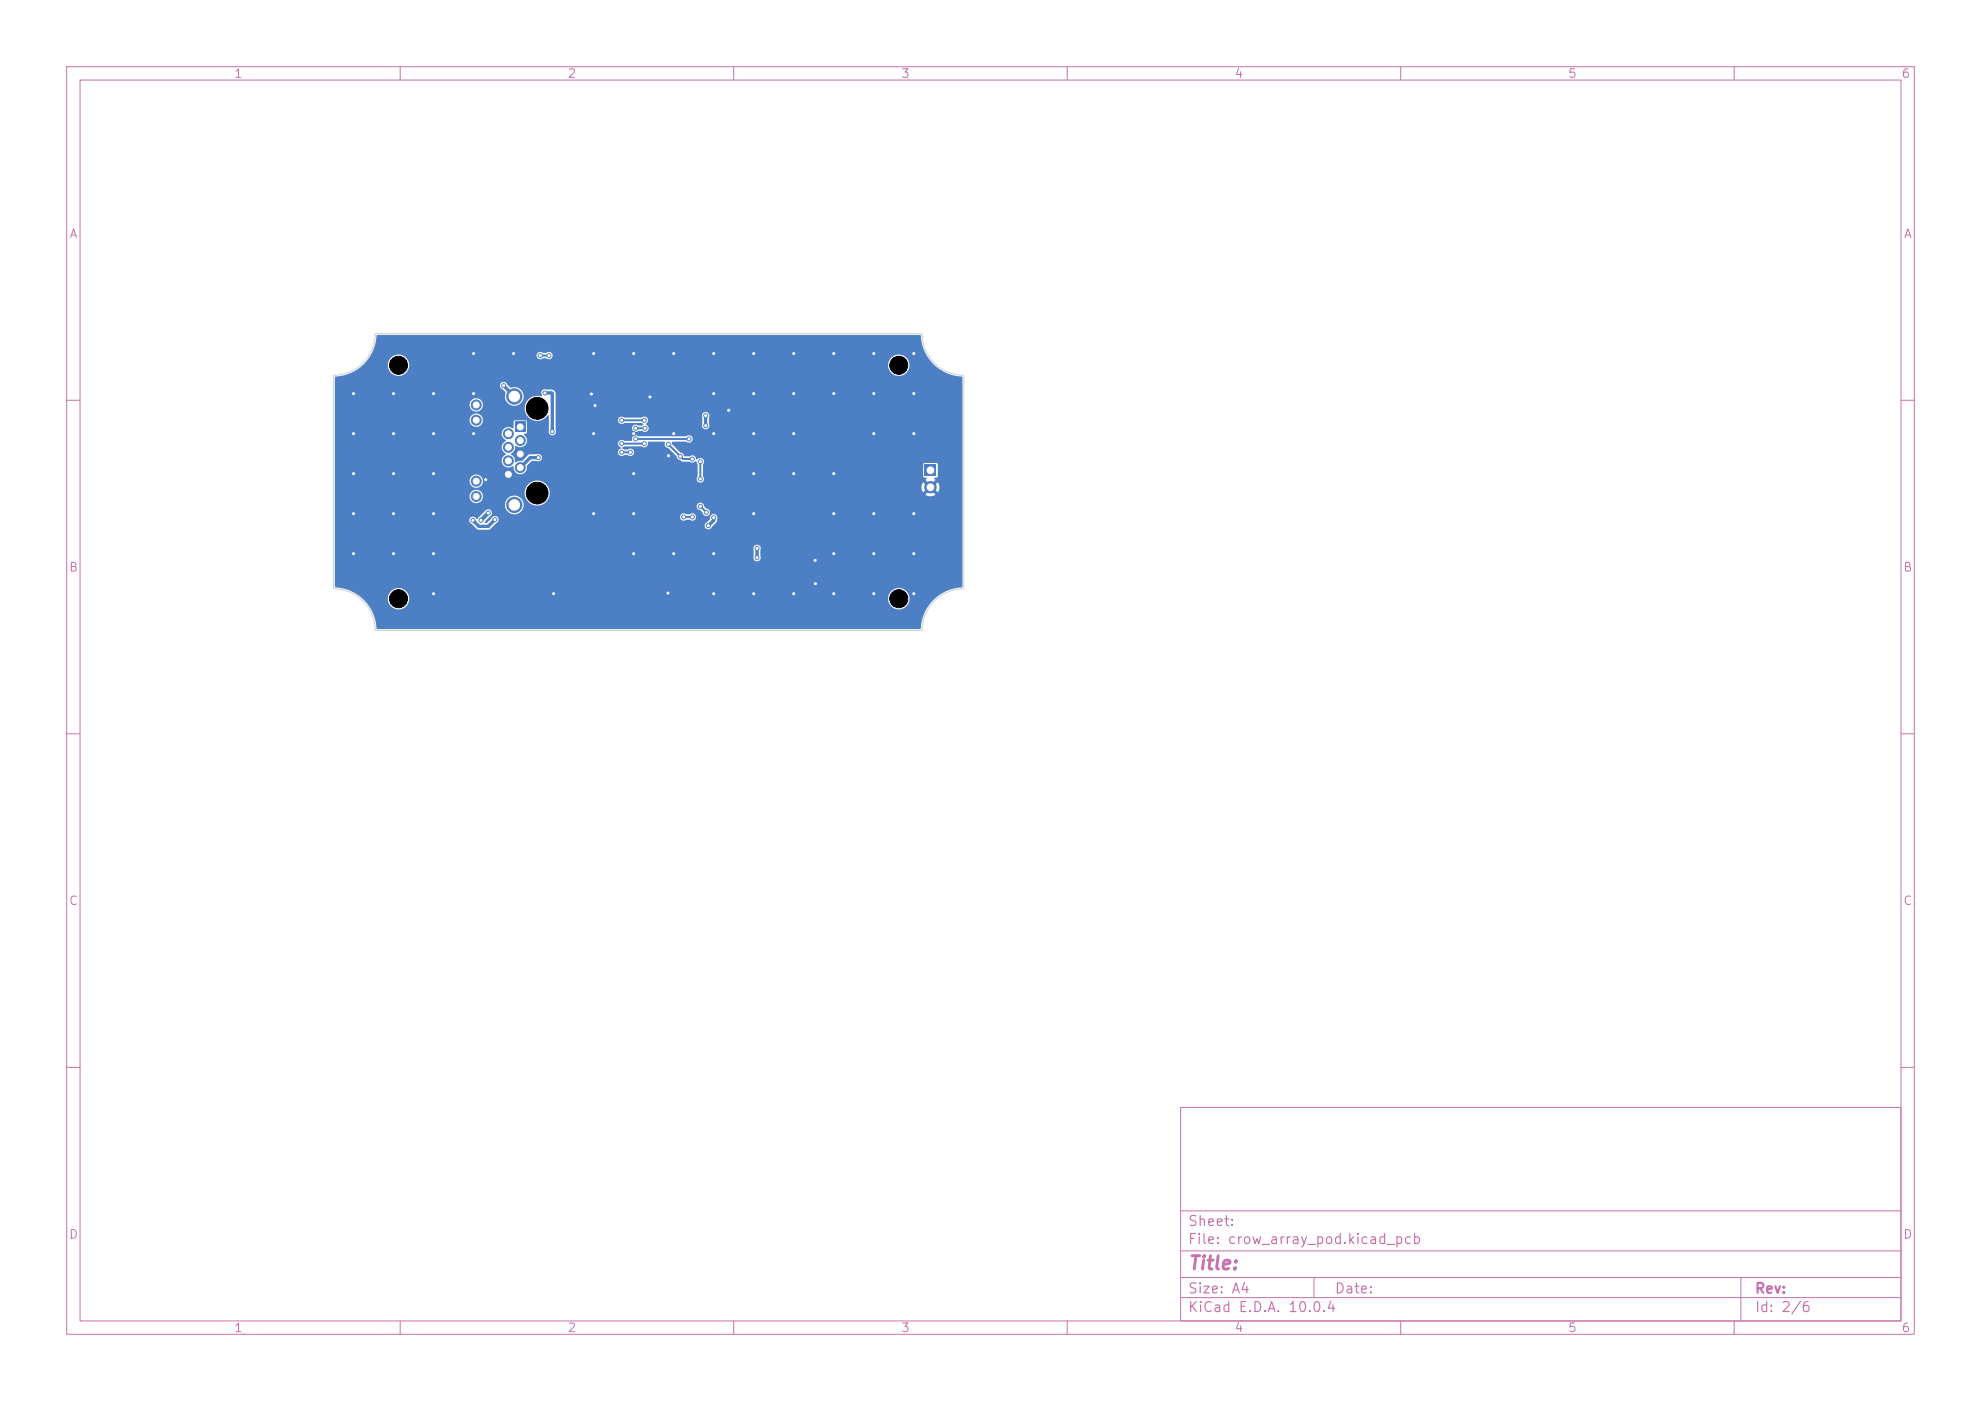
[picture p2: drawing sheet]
<svg xmlns="http://www.w3.org/2000/svg" width="297mm" height="210mm" viewBox="0 0 297 210" stroke-linecap="round" stroke-linejoin="round" font-family="sans-serif">
<defs><g id="words">
<text font-size="2" fill="#c872ab" x="178" y="190.8">Title:</text>
<g font-size="1.5" fill="#c872ab">
<text x="178" y="184.2">Sheet:</text>
<text x="178" y="186.9">File: crow_array_pod.kicad_pcb</text>
<text x="178" y="197.1">KiCad E.D.A. 10.0.4</text>
<text x="178" y="194.3">Size: A4</text>
<text x="200" y="194.3">Date:</text>
<text x="263" y="194.3">Rev:</text>
<text x="263" y="197.1">Id: 2/6</text>
</g>
<g font-size="1.3" fill="#c872ab">
<text x="35" y="12">1</text>
<text x="85" y="12">2</text>
<text x="135" y="12">3</text>
<text x="185" y="12">4</text>
<text x="235" y="12">5</text>
<text x="285" y="12">6</text>
<text x="10.3" y="36">A</text>
<text x="285.4" y="36">A</text>
<text x="10.3" y="86">B</text>
<text x="285.3" y="86">B</text>
<text x="10.3" y="136">C</text>
<text x="285.3" y="136">C</text>
<text x="10.3" y="186">D</text>
<text x="285.3" y="186">D</text>
<text x="35" y="200">1</text>
<text x="85" y="200">2</text>
<text x="135" y="200">3</text>
<text x="185" y="200">4</text>
<text x="235" y="200">5</text>
<text x="285" y="200">6</text>
</g>
</g></defs>
<g fill="none" stroke="#c872ab" stroke-width=".15">
<path d="M10 10h277v190h-277zM12 12h273v186h-273zM60 10v2M110 10v2M160 10v2M210 10v2M260 10v2M10 60h2M285 60h2M10 110h2M285 110h2M10 160h2"/>
<path d="M177 166h108v32h-108zM285 160h2M60 198v2M110 198v2M160 198v2M177 194.5h108M177 191.5h108M177 187.5h108M177 181.5h108M197 191.5v3M210 198v2M260 198v2"/>
<path d="M261 191.5v6.5"/>
</g>
<path d="M77.3 63.3h1.4v1.5h-1.4z" fill="#4d7fc4"/>
<g fill="#4d7fc4" stroke="#4d7fc4" stroke-width=".15">
<circle cx="76.2" cy="65" r=".75"/>
<circle cx="78" cy="66" r=".75"/>
<circle cx="76.2" cy="67" r=".75"/>
<circle cx="78" cy="68.1" r=".75"/>
<circle cx="76.2" cy="69.1" r=".75"/>
<circle cx="78" cy="70.1" r=".75"/>
<circle cx="76.2" cy="71.1" r=".75"/>
<circle cx="71.4" cy="60.7" r=".75"/>
<circle cx="71.4" cy="63" r=".75"/>
<circle cx="71.4" cy="72.1" r=".75"/>
<circle cx="71.4" cy="74.4" r=".75"/>
<circle cx="77.1" cy="59.4" r="1.15"/>
<circle cx="77.1" cy="75.7" r="1.15"/>
</g>
<path d="M138.6 69.7h1.7v1.7h-1.7z" fill="#4d7fc4"/>
<g fill="#4d7fc4" stroke="#4d7fc4" stroke-width=".15">
<circle cx="139.5" cy="73" r=".85"/>
<circle cx="73.2" cy="76.9" r=".3"/>
<circle cx="72.1" cy="78" r=".3"/>
<circle cx="95.3" cy="64.2" r=".3"/>
<circle cx="96.7" cy="64.2" r=".3"/>
<circle cx="105" cy="69.2" r=".3"/>
<circle cx="105.9" cy="76.8" r=".3"/>
<circle cx="105" cy="71.8" r=".3"/>
<circle cx="105" cy="75.9" r=".3"/>
<circle cx="137" cy="77" r=".3"/>
<circle cx="65" cy="59" r=".3"/>
<circle cx="65" cy="89" r=".3"/>
<circle cx="107" cy="65" r=".3"/>
<circle cx="95" cy="53" r=".3"/>
<circle cx="53" cy="83" r=".3"/>
<circle cx="137" cy="53" r=".3"/>
<circle cx="113" cy="71" r=".3"/>
<circle cx="53" cy="65" r=".3"/>
<circle cx="95" cy="83" r=".3"/>
<circle cx="131" cy="59" r=".3"/>
<circle cx="125" cy="53" r=".3"/>
<circle cx="119" cy="71" r=".3"/>
<circle cx="59" cy="83" r=".3"/>
<circle cx="72.8" cy="71.9" r=".3"/>
<circle cx="131" cy="77" r=".3"/>
<circle cx="107" cy="83" r=".3"/>
<circle cx="125" cy="59" r=".3"/>
<circle cx="137" cy="89" r=".3"/>
<circle cx="122.2" cy="87.5" r=".3"/>
<circle cx="65" cy="83" r=".3"/>
<circle cx="59" cy="65" r=".3"/>
<circle cx="95" cy="71" r=".3"/>
<circle cx="107" cy="53" r=".3"/>
<circle cx="97.4" cy="59.5" r=".3"/>
<circle cx="100.1" cy="88.9" r=".3"/>
<circle cx="122.2" cy="84" r=".3"/>
<circle cx="71" cy="59" r=".3"/>
<circle cx="125" cy="89" r=".3"/>
<circle cx="107" cy="89" r=".3"/>
<circle cx="137" cy="59" r=".3"/>
<circle cx="83" cy="89" r=".3"/>
<circle cx="89" cy="53" r=".3"/>
<circle cx="59" cy="77" r=".3"/>
<circle cx="101" cy="65" r=".3"/>
<circle cx="89.2" cy="60.8" r=".3"/>
<circle cx="125" cy="77" r=".3"/>
<circle cx="65" cy="65" r=".3"/>
<circle cx="101" cy="53" r=".3"/>
<circle cx="113" cy="89" r=".3"/>
<circle cx="101" cy="83" r=".3"/>
<circle cx="113" cy="53" r=".3"/>
<circle cx="88.7" cy="59.1" r=".3"/>
<circle cx="119" cy="65" r=".3"/>
<circle cx="131" cy="83" r=".3"/>
<circle cx="113" cy="65" r=".3"/>
<circle cx="59" cy="59" r=".3"/>
<circle cx="71" cy="65" r=".3"/>
<circle cx="100.2" cy="68.3" r=".3"/>
<circle cx="113" cy="77" r=".3"/>
<circle cx="71" cy="53" r=".3"/>
<circle cx="131" cy="65" r=".3"/>
<circle cx="131" cy="53" r=".3"/>
<circle cx="89" cy="77" r=".3"/>
<circle cx="95" cy="77" r=".3"/>
<circle cx="77" cy="53" r=".3"/>
<circle cx="125" cy="71" r=".3"/>
<circle cx="125" cy="83" r=".3"/>
<circle cx="119" cy="89" r=".3"/>
<circle cx="119" cy="59" r=".3"/>
<circle cx="119" cy="53" r=".3"/>
<circle cx="137" cy="83" r=".3"/>
<circle cx="53" cy="77" r=".3"/>
<circle cx="107" cy="59" r=".3"/>
<circle cx="95" cy="65" r=".3"/>
<circle cx="109.2" cy="61.5" r=".3"/>
<circle cx="89" cy="65" r=".3"/>
<circle cx="65" cy="71" r=".3"/>
<circle cx="65" cy="77" r=".3"/>
<circle cx="137" cy="65" r=".3"/>
<circle cx="131" cy="89" r=".3"/>
<circle cx="53" cy="71" r=".3"/>
<circle cx="113" cy="59" r=".3"/>
<circle cx="59" cy="71" r=".3"/>
<circle cx="53" cy="59" r=".3"/>
<circle cx="75.5" cy="57.8" r=".3"/>
<circle cx="81.7" cy="58.9" r=".3"/>
<circle cx="82.8" cy="64.7" r=".3"/>
<circle cx="93.2" cy="67.8" r=".3"/>
<circle cx="82.3" cy="53.3" r=".3"/>
<circle cx="94.5" cy="67.8" r=".3"/>
<circle cx="81" cy="53.3" r=".3"/>
<circle cx="80.7" cy="68.6" r=".3"/>
<circle cx="74.2" cy="77.9" r=".3"/>
<circle cx="70.9" cy="78" r=".3"/>
<circle cx="105.8" cy="62.3" r=".3"/>
<circle cx="107" cy="77.6" r=".3"/>
<circle cx="106.2" cy="78.8" r=".3"/>
<circle cx="105.8" cy="63.8" r=".3"/>
<circle cx="103.8" cy="77.5" r=".3"/>
<circle cx="102.5" cy="77.5" r=".3"/>
<circle cx="96.6" cy="63" r=".3"/>
<circle cx="93.2" cy="63" r=".3"/>
<circle cx="96.6" cy="66.5" r=".3"/>
<circle cx="93.2" cy="66.5" r=".3"/>
<circle cx="113.5" cy="82.2" r=".3"/>
<circle cx="113.5" cy="83.6" r=".3"/>
<circle cx="95.3" cy="65.8" r=".3"/>
<circle cx="103.3" cy="65.8" r=".3"/>
<circle cx="102" cy="68.4" r=".3"/>
<circle cx="100.2" cy="66.6" r=".3"/>
<circle cx="103.8" cy="68.8" r=".3"/>
</g>
<path d="M73.2 76.9l-1.1 1.1" fill="none" stroke="#4d7fc4" stroke-width=".6"/>
<path d="M81 53.3h1.3M93.2 67.8h1.3M93.2 63h3.4M93.2 66.5h3.4M95.3 64.2h1.4M95.3 65.8h8M100.2 66.6l2.2 2.2h1.4M102.5 77.5h1.3M105 69.2v2.6M105 75.9l.9 .9" fill="none" stroke="#4d7fc4" stroke-width=".3"/>
<path d="M75.5 57.8l1.6 1.6M81.7 58.9h1l.1 .1v5.7M74.2 77.9l-1 1h-1.4l-.9-.9M80.7 68.6h-1.2l-1.5 1.5M105.8 62.3v1.5M107 77.6v.4l-.8 .8M113.5 82.2v1.4" fill="none" stroke="#4d7fc4" stroke-width=".5"/>
<path d="M56.5 50.2h81.5a6.7 6.7 0 0 0 6.3 6.3l-.1 31.5a6.6 6.6 0 0 0-6.2 6.3l-81.5-.1a6.5 6.5 0 0 0-2.3-4.6h3.9v.3a1.61 1.61 0 0 0 1.8 1.5 1.61 1.61 0 0 0 1.5-1.8h71.7v.3a1.61 1.61 0 0 0 2.5 1.2 1.61 1.61 0 0 0 0-2.7 1.61 1.61 0 0 0-2.5 1.2h-71.7l-.1-.2a1.61 1.61 0 0 0-1.7-1.3 1.61 1.61 0 0 0-1.5 1.5h-3.9l-.4-.3a7.4 7.4 0 0 0-3.6-1.3v-5.9h62.7l.1 1.2a.56 .56 0 0 0 .5 .9 .56 .56 0 0 0 .5-.9v-.9a.56 .56 0 0 0-.4-.7 .56 .56 0 0 0-.7 .4h-62.7v-4.2h20.1l.2 .4 1 1 .2 .1h1.7l.7-.7h31.5v.2a.56 .56 0 0 0 .6 .5 .56 .56 0 0 0 .5-.4l.7-.7 .1-.4a.59 .59 0 0 0-.5-.9 .59 .59 0 0 0-.6 .9l-.6 .6-.2 .2h-31.5l.3-.3a.55 .55 0 0 0 .4-.5 .55 .55 0 0 0-.3-.5h27.4v.2a.59 .59 0 0 0 1 .3h.5a.56 .56 0 0 0 .8-.1 .56 .56 0 0 0 0-.7 .56 .56 0 0 0-.8 0h-.6a.56 .56 0 0 0-.9 .3h-27.5a.57 .57 0 0 0-.7 .3l-.7 .7-.3-.1 .9-1.1a.56 .56 0 0 0 0-.7 .56 .56 0 0 0-.7 0l-1.3 1.3h-.2a.55 .55 0 0 0-.6-.3 .55 .55 0 0 0-.5 .4h-20.1v-2.3h25.5v.2a1.4 1.4 0 0 0 1.4 1.3 1.4 1.4 0 0 0 1.4-1.3h25.9v.2a.63 .63 0 0 0 .6 .5l.3 .3a.56 .56 0 0 0 .7 .5 .56 .56 0 0 0 .5-.6 .56 .56 0 0 0-.6-.5l-.3-.3a.56 .56 0 0 0-.6-.6 .56 .56 0 0 0-.6 .5h-25.9a1.4 1.4 0 0 0-1.3-1.5 1.4 1.4 0 0 0-1.5 1.3h-25.5v-1.1h20.2v.2a1.01 1.01 0 0 0 1.5 .6 1.01 1.01 0 0 0 .3-1.5h6.5v.2a1.88 1.88 0 0 0 2.4 1.7 1.88 1.88 0 0 0 1-2.8h56.1v.5l.2 .4 .6-.6 .4 .3-.6 .7a1.34 1.34 0 0 0 1.5 0l-.7-.7 .4-.3 .7 .5a1.34 1.34 0 0 0-.1-1.4l-.6 .6-.4-.3 .7-.7-.2-.1v-.1l.3-.1 .2-.2-.1-1.9-1.9-.1-.2 .2v1.8l.2 .2 .3 .1-.2 .2 .7 .7-.4 .3-.6-.6-.2 .6h-56.1a1.88 1.88 0 0 0-2-.8 1.88 1.88 0 0 0-1.4 1.7h-6.5a1.01 1.01 0 0 0-1.2-.3 1.01 1.01 0 0 0-.6 1h-20.2v-2.3h20.2v.2a1.01 1.01 0 0 0 1.7 .5 1.01 1.01 0 0 0-.3-1.7 1.01 1.01 0 0 0-1.4 1h-20.2v-7.1h25l.1 .4 .5 .5v.1a1.08 1.08 0 0 0-.6 1 1.08 1.08 0 0 0 .7 1 1.05 1.05 0 0 0-.6 1.3 1.05 1.05 0 0 0 1.2 .6l.4-.1a1.06 1.06 0 0 0 1.1 1.2 1.06 1.06 0 0 0 1-1.3l.7-.7h.8a.56 .56 0 0 0 .8-.5 .56 .56 0 0 0-.9-.5h-1.1l-1.1 1h-.5l-.4 .2-.1-.1a1.28 1.28 0 0 0-.6-1.1l.1-.1a1.24 1.24 0 0 0 .6-1.2h.1a1 1 0 0 0 1.5-.4h13.7l.2 .4 .3 .3v.2a.57 .57 0 0 0-.4 .8 .57 .57 0 0 0 .9 .1h.5a.56 .56 0 0 0 .8-.1 .56 .56 0 0 0 0-.7 .56 .56 0 0 0-.8 0h-.5l-.3-.2v-.1l.3-.2h2.6a.62 .62 0 0 0 .7 .1 .62 .62 0 0 0 .3-.8h2.4a.85 .85 0 0 0 .6 1l1.2 1.2a.93 .93 0 0 0 .7 .6l.2 .2h1.1a.7 .7 0 0 0 1-.1l.2 .5v1.8a.56 .56 0 0 0 .1 .8 .56 .56 0 0 0 .7 0 .56 .56 0 0 0 0-.8v-1.8a.58 .58 0 0 0-.1-.8 .58 .58 0 0 0-.8 .1l-.1-.1a.6 .6 0 0 0-.4-.5 .6 .6 0 0 0-.6 .1h-.8l-.3-.4-.3-.2-1.2-1.2-.1-.3 .1-.1h2.1a.57 .57 0 0 0 .8 0 .57 .57 0 0 0 0-.8 .57 .57 0 0 0-.8 0h-7.2a.6 .6 0 0 0-.8 0 .6 .6 0 0 0-.2 .7h-1.2a.56 .56 0 0 0-.9 .3h-13.7l.1-.1a1.22 1.22 0 0 0-.5-1.2l.4-.2 .1-.1v-1.6l-.2-.2h-1.6l-.2 .2-.1 1a1.06 1.06 0 0 0-1.1-.1 1.06 1.06 0 0 0-.6 1h-25v-2h20.2v.2a1.01 1.01 0 0 0 1.7 .4 1.01 1.01 0 0 0-.3-1.7 1.01 1.01 0 0 0-1.4 1.1h-20.2v-2.3h20.2v.2a1 1 0 0 0 .9 .7 1 1 0 0 0 1-.6h6.4v.2a1.89 1.89 0 0 0 1.4 1.7 1.89 1.89 0 0 0 2-.8l.2 .2v2.1a.56 .56 0 0 0 .5 .8 .56 .56 0 0 0 .5-.9v-1.5h9.3a.58 .58 0 0 0 .4 .6 .58 .58 0 0 0 .6-.1h2.6l.3 .2-.2 .2h-.6a.57 .57 0 0 0-.8 0 .57 .57 0 0 0 0 .8 .57 .57 0 0 0 .8 0h.6a.58 .58 0 0 0 .9-.2 .58 .58 0 0 0-.4-.8 .6 .6 0 0 0 .3-.9 .6 .6 0 0 0-.9-.1h-2.7a.56 .56 0 0 0-.9 .3h-9.3v-.7h21.9l.1 1.4a.56 .56 0 0 0 .5 .8 .56 .56 0 0 0 .5-.9v-1a.56 .56 0 0 0-.4-.7 .56 .56 0 0 0-.7 .4h-21.9v-3.3a.69 .69 0 0 0-.5-.5h-.9a.57 .57 0 0 0-.7 .2 .57 .57 0 0 0 .1 .7l-.1 .1a1.93 1.93 0 0 0-2.5 1.7l-6.4-.1a1 1 0 0 0-.8-1.3 1 1 0 0 0-1.1 1.1h-20.2v-3.1h24.7l.2 .4 .7 .7a1.42 1.42 0 0 0 1.1 2 1.42 1.42 0 0 0 1.6-1.6 1.42 1.42 0 0 0-1.9-1.1l-.6-.5a.56 .56 0 0 0-.6-.4 .56 .56 0 0 0-.5 .5h-24.7v-1.2l.5-.1a6.4 6.4 0 0 0 3.8-1.8h3.6v.3a1.61 1.61 0 0 0 1.8 1.5 1.61 1.61 0 0 0 1.5-1.8h71.7v.3a1.61 1.61 0 0 0 2.5 1.2 1.61 1.61 0 0 0 0-2.7 1.61 1.61 0 0 0-2.5 1.2h-71.7l-.1-.2a1.59 1.59 0 0 0-1.1-1.2h20.2v.2a.59 .59 0 0 0 1 .3h.5a.56 .56 0 0 0 .8-.1 .56 .56 0 0 0-.1-.7 .56 .56 0 0 0-.7 0h-.6a.56 .56 0 0 0-.9 .3h-20.3a1.61 1.61 0 0 0-2 1.4h-3.6h.1a6.6 6.6 0 0 0 1.9-4.4z" fill="#4d7fc4"/>
<path d="M138.2 50a6.2 6.2 0 0 0 6.3 6.3v32a6.2 6.2 0 0 0-6.3 6.2M138.2 50h-81.9a6.2 6.2 0 0 1-6.3 6.3v32a6.2 6.2 0 0 1 6.3 6.2h81.9" fill="none" stroke="#d0d2cd" stroke-width=".15"/>
<g fill="#fff" stroke="#fff" stroke-width=".15">
<circle cx="73.2" cy="76.9" r=".15"/>
<circle cx="72.1" cy="78" r=".15"/>
<circle cx="95.3" cy="64.2" r=".15"/>
<circle cx="96.7" cy="64.2" r=".15"/>
<circle cx="105" cy="69.2" r=".15"/>
<circle cx="105.9" cy="76.8" r=".15"/>
<circle cx="105" cy="71.8" r=".15"/>
<circle cx="105" cy="75.9" r=".15"/>
<circle cx="137" cy="77" r=".15"/>
<circle cx="65" cy="59" r=".15"/>
<circle cx="65" cy="89" r=".15"/>
<circle cx="107" cy="65" r=".15"/>
<circle cx="95" cy="53" r=".15"/>
<circle cx="53" cy="83" r=".15"/>
<circle cx="137" cy="53" r=".15"/>
<circle cx="113" cy="71" r=".15"/>
<circle cx="53" cy="65" r=".15"/>
<circle cx="95" cy="83" r=".15"/>
<circle cx="131" cy="59" r=".15"/>
<circle cx="125" cy="53" r=".15"/>
<circle cx="119" cy="71" r=".15"/>
<circle cx="59" cy="83" r=".15"/>
<circle cx="72.8" cy="71.9" r=".15"/>
<circle cx="131" cy="77" r=".15"/>
<circle cx="107" cy="83" r=".15"/>
<circle cx="125" cy="59" r=".15"/>
<circle cx="137" cy="89" r=".15"/>
<circle cx="122.3" cy="87.5" r=".15"/>
<circle cx="65" cy="83" r=".15"/>
<circle cx="59" cy="65" r=".15"/>
<circle cx="95" cy="71" r=".15"/>
<circle cx="107" cy="53" r=".15"/>
<circle cx="97.4" cy="59.5" r=".15"/>
<circle cx="100.1" cy="88.9" r=".15"/>
<circle cx="122.2" cy="84" r=".15"/>
<circle cx="71" cy="59" r=".15"/>
<circle cx="125" cy="89" r=".15"/>
<circle cx="107" cy="89" r=".15"/>
<circle cx="137" cy="59" r=".15"/>
<circle cx="83" cy="89" r=".15"/>
<circle cx="89" cy="53" r=".15"/>
<circle cx="59" cy="77" r=".15"/>
<circle cx="101" cy="65" r=".15"/>
<circle cx="89.2" cy="60.8" r=".15"/>
<circle cx="125" cy="77" r=".15"/>
<circle cx="65" cy="65" r=".15"/>
<circle cx="101" cy="53" r=".15"/>
<circle cx="113" cy="89" r=".15"/>
<circle cx="101" cy="83" r=".15"/>
<circle cx="113" cy="53" r=".15"/>
<circle cx="88.7" cy="59.1" r=".15"/>
<circle cx="119" cy="65" r=".15"/>
<circle cx="131" cy="83" r=".15"/>
<circle cx="113" cy="65" r=".15"/>
<circle cx="59" cy="59" r=".15"/>
<circle cx="71" cy="65" r=".15"/>
<circle cx="100.2" cy="68.3" r=".15"/>
<circle cx="113" cy="77" r=".15"/>
<circle cx="71" cy="53" r=".15"/>
<circle cx="131" cy="65" r=".15"/>
<circle cx="131" cy="53" r=".15"/>
<circle cx="89" cy="77" r=".15"/>
<circle cx="95" cy="77" r=".15"/>
<circle cx="77" cy="53" r=".15"/>
<circle cx="125" cy="71" r=".15"/>
<circle cx="125" cy="83" r=".15"/>
<circle cx="119" cy="89" r=".15"/>
<circle cx="119" cy="59" r=".15"/>
<circle cx="119" cy="53" r=".15"/>
<circle cx="137" cy="83" r=".15"/>
<circle cx="53" cy="77" r=".15"/>
<circle cx="107" cy="59" r=".15"/>
<circle cx="95" cy="65" r=".15"/>
<circle cx="109.3" cy="61.5" r=".15"/>
<circle cx="89" cy="65" r=".15"/>
<circle cx="65" cy="71" r=".15"/>
<circle cx="65" cy="77" r=".15"/>
<circle cx="137" cy="65" r=".15"/>
<circle cx="131" cy="89" r=".15"/>
<circle cx="53" cy="71" r=".15"/>
<circle cx="113" cy="59" r=".15"/>
<circle cx="59" cy="71" r=".15"/>
<circle cx="53" cy="59" r=".15"/>
<circle cx="75.5" cy="57.8" r=".15"/>
<circle cx="81.7" cy="58.9" r=".15"/>
<circle cx="82.8" cy="64.7" r=".15"/>
<circle cx="93.2" cy="67.8" r=".15"/>
<circle cx="82.3" cy="53.3" r=".15"/>
<circle cx="94.5" cy="67.8" r=".15"/>
<circle cx="81" cy="53.3" r=".15"/>
<circle cx="80.7" cy="68.6" r=".15"/>
<circle cx="74.2" cy="77.9" r=".15"/>
<circle cx="70.9" cy="78" r=".15"/>
<circle cx="105.8" cy="62.3" r=".15"/>
<circle cx="107" cy="77.6" r=".15"/>
<circle cx="106.2" cy="78.8" r=".15"/>
<circle cx="105.8" cy="63.8" r=".15"/>
<circle cx="103.8" cy="77.5" r=".15"/>
<circle cx="102.5" cy="77.5" r=".15"/>
<circle cx="96.6" cy="63" r=".15"/>
<circle cx="93.2" cy="63" r=".15"/>
<circle cx="96.6" cy="66.5" r=".15"/>
<circle cx="93.2" cy="66.5" r=".15"/>
<circle cx="113.5" cy="82.2" r=".15"/>
<circle cx="113.5" cy="83.6" r=".15"/>
<circle cx="95.3" cy="65.8" r=".15"/>
<circle cx="103.3" cy="65.8" r=".15"/>
<circle cx="102" cy="68.4" r=".15"/>
<circle cx="100.2" cy="66.6" r=".15"/>
<circle cx="103.8" cy="68.8" r=".15"/>
<circle cx="78" cy="64" r=".44"/>
<circle cx="76.2" cy="65" r=".44"/>
<circle cx="78" cy="66" r=".44"/>
<circle cx="76.2" cy="67" r=".44"/>
<circle cx="78" cy="68.1" r=".44"/>
<circle cx="76.2" cy="69.1" r=".44"/>
<circle cx="78" cy="70.1" r=".44"/>
<circle cx="76.2" cy="71.1" r=".44"/>
<circle cx="71.4" cy="60.7" r=".44"/>
<circle cx="71.4" cy="63" r=".45"/>
<circle cx="71.4" cy="72.1" r=".44"/>
<circle cx="71.4" cy="74.4" r=".45"/>
<circle cx="77.1" cy="59.4" r=".78"/>
<circle cx="77.1" cy="75.7" r=".78"/>
<circle cx="139.5" cy="70.5" r=".5"/>
<circle cx="139.5" cy="73" r=".5"/>
</g>
<g fill="#000" stroke="#000" stroke-width=".15">
<circle cx="59.7" cy="54.7" r="1.35"/>
<circle cx="134.8" cy="54.7" r="1.35"/>
<circle cx="80.5" cy="73.9" r="1.62"/>
<circle cx="80.5" cy="61.2" r="1.62"/>
<circle cx="59.7" cy="89.7" r="1.35"/>
<circle cx="134.8" cy="89.7" r="1.35"/>
</g>
<use href="#words"/>
</svg>
